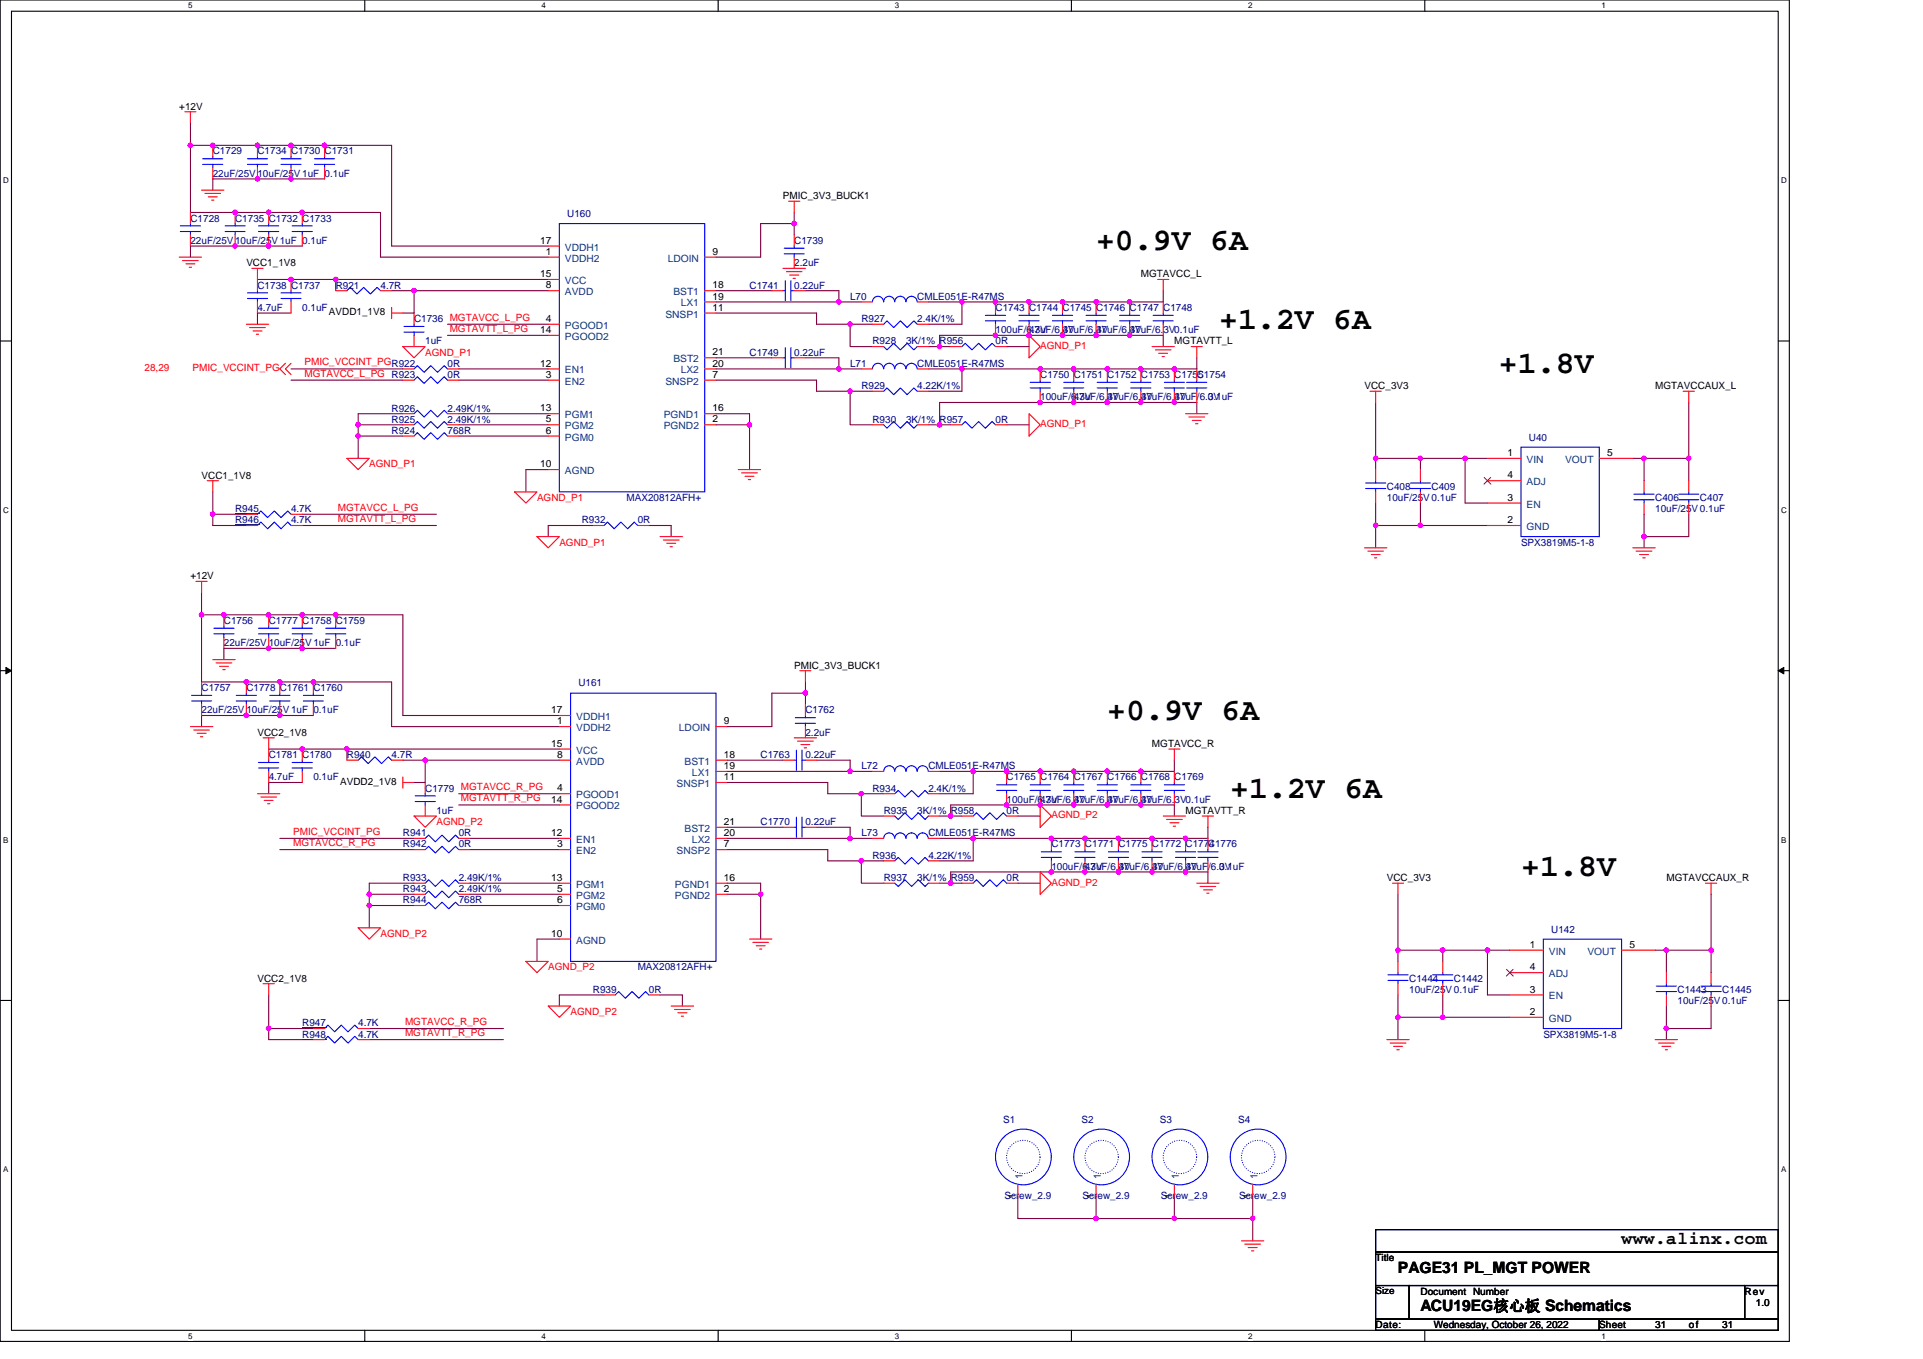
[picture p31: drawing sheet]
<svg xmlns="http://www.w3.org/2000/svg" width="297mm" height="210mm" viewBox="0 0 297 210" stroke-linecap="round" stroke-linejoin="round" font-family="sans-serif">
<defs><g id="words">
<g font-size="4.9">
<text x="169.3" y="38.7">+0.9V 6A</text>
<text x="188.3" y="50.8">+1.2V 6A</text>
<text x="231.5" y="57.7">+1.8V</text>
<text x="171" y="111.2">+0.9V 6A</text>
<text x="190" y="123.3">+1.2V 6A</text>
<text x="234.9" y="135.4">+1.8V</text>
</g>
<text font-size="2.8" x="250.5" y="192.3">www.alinx.com</text>
<g font-size="2.4">
<text x="215.9" y="196.7">PAGE31 PL_MGT POWER</text>
<text x="219.4" y="202.6">ACU19EG核心板 Schematics</text>
</g>
<g font-size="1.5">
<text x="27.7" y="17">+12V</text>
<text x="120.9" y="30.8">PMIC_3V3_BUCK1</text>
<text x="38.1" y="41.1">VCC1_1V8</text>
<text x="83.4" y="37.7">17</text>
<text x="84.3" y="39.4">1</text>
<text x="110.1" y="39.4">9</text>
<text x="83.4" y="42.8">15</text>
<text x="84.3" y="44.6">8</text>
<text x="110.1" y="46.3">19</text>
<text x="110.1" y="44.6">18</text>
<text x="176.2" y="42.9">MGTAVCC_L</text>
<text x="50.8" y="48.7">AVDD1_1V8</text>
<text x="83.4" y="51.5">14</text>
<text x="84.3" y="49.7">4</text>
<text x="110.1" y="48">11</text>
<text x="181.4" y="53.2">MGTAVTT_L</text>
<text x="83.4" y="56.6">12</text>
<text x="84.3" y="58.4">3</text>
<text x="110.1" y="56.6">20</text>
<text x="110.1" y="58.4">7</text>
<text x="110.1" y="54.9">21</text>
<text x="83.4" y="63.6">13</text>
<text x="84.3" y="65.3">5</text>
<text x="110.1" y="63.6">16</text>
<text x="110.1" y="65.3">2</text>
<text x="210.8" y="60.1">VCC_3V3</text>
<text x="255.7" y="60.1">MGTAVCCAUX_L</text>
<text x="84.3" y="67">6</text>
<text x="232.9" y="70.5">1</text>
<text x="248.2" y="70.5">5</text>
<text x="31.1" y="74">VCC1_1V8</text>
<text x="83.4" y="72.2">10</text>
<text x="232.9" y="73.9">4</text>
<text x="232.9" y="77.4">3</text>
<text x="232.9" y="80.8">2</text>
<text x="29.4" y="89.5">+12V</text>
<text x="122.7" y="103.3">PMIC_3V3_BUCK1</text>
<text x="39.8" y="113.7">VCC2_1V8</text>
<text x="85.2" y="110.2">17</text>
<text x="86" y="111.9">1</text>
<text x="111.8" y="111.9">9</text>
<text x="85.2" y="115.4">15</text>
<text x="86" y="117.1">8</text>
<text x="111.8" y="118.8">19</text>
<text x="111.8" y="117.1">18</text>
<text x="177.9" y="115.4">MGTAVCC_R</text>
<text x="52.6" y="121.3">AVDD2_1V8</text>
<text x="85.2" y="124">14</text>
<text x="86" y="122.3">4</text>
<text x="111.8" y="120.5">11</text>
<text x="183.1" y="125.8">MGTAVTT_R</text>
<text x="85.2" y="129.2">12</text>
<text x="86" y="130.9">3</text>
<text x="111.8" y="129.2">20</text>
<text x="111.8" y="130.9">7</text>
<text x="111.8" y="127.5">21</text>
<text x="85.2" y="136.1">13</text>
<text x="86" y="137.8">5</text>
<text x="111.8" y="136.1">16</text>
<text x="111.8" y="137.8">2</text>
<text x="214.2" y="136.1">VCC_3V3</text>
<text x="257.4" y="136.1">MGTAVCCAUX_R</text>
<text x="86" y="139.6">6</text>
<text x="85.2" y="144.7">10</text>
<text x="236.3" y="146.5">1</text>
<text x="236.3" y="149.9">4</text>
<text x="251.7" y="146.5">5</text>
<text x="39.8" y="151.7">VCC2_1V8</text>
<text x="236.3" y="153.4">3</text>
<text x="236.3" y="156.8">2</text>
<text x="156.9" y="185.2" transform="rotate(-90 156.9 185.2)">1</text>
<text x="168.9" y="185.2" transform="rotate(-90 168.9 185.2)">1</text>
<text x="181" y="185.2" transform="rotate(-90 181 185.2)">1</text>
<text x="193.1" y="185.2" transform="rotate(-90 193.1 185.2)">1</text>
<text x="212.5" y="194.9">Title</text>
<text x="212.5" y="200">Size</text>
<text x="219.4" y="200">Document Number</text>
<text x="269.5" y="200">Rev</text>
<text x="271.2" y="201.8">1.0</text>
<text x="212.5" y="205.2">Date:</text>
<text x="221.5" y="205.2">Wednesday, October 26, 2022</text>
<text x="247" y="205.2">Sheet</text>
<text x="255.7" y="205.2">31</text>
<text x="260.9" y="205.2">of</text>
<text x="266" y="205.2">31</text>
</g>
<g font-size="1.5" fill="#000080">
<text x="32.9" y="23.9">C1729</text>
<text x="39.8" y="23.9">C1734 C1730 C1731</text>
<text x="32.9" y="27.3">22uF/25V10uF/25V 1uF 0.1uF</text>
<text x="29.4" y="34.2">C1728</text>
<text x="36.3" y="34.2">C1735 C1732 C1733</text>
<text x="87.6" y="33.5">U160</text>
<text x="29.4" y="37.7">22uF/25V10uF/25V1uF 0.1uF</text>
<text x="122.7" y="37.7">C1739</text>
<text x="122.7" y="41.1">2.2uF</text>
<text x="39.8" y="44.6">C1738 C1737</text>
<text x="51.9" y="44.6">R921</text>
<text x="58.8" y="44.6">4.7R</text>
<text x="115.8" y="44.6">C1741</text>
<text x="122.7" y="44.6">0.22uF</text>
<text x="131.3" y="46.3">L70</text>
<text x="141.7" y="46.3">CMLE051E-R47MS</text>
<text x="39.8" y="48">4.7uF</text>
<text x="46.7" y="48">0.1uF</text>
<text x="64" y="49.8">C1736 MGTAVCC_L_PG</text>
<text x="65.7" y="53.2">1uF</text>
<text x="133.1" y="49.8">R927</text>
<text x="134.8" y="53.2">R928</text>
<text x="139.9" y="53.2">3K/1% R956</text>
<text x="141.7" y="49.8">2.4K/1%</text>
<text x="153.8" y="53.2">0R</text>
<text x="153.8" y="48">C1743 C1744 C1745 C1746 C1747 C1748</text>
<text x="153.8" y="51.5">100uF/6.3V</text>
<text x="159" y="51.5">47uF/6.3V</text>
<text x="164.1" y="51.5">47uF/6.3V</text>
<text x="169.3" y="51.5">47uF/6.3V</text>
<text x="174.5" y="51.5">47uF/6.3V0.1uF</text>
<text x="69.1" y="56.7">0R</text>
<text x="69.1" y="58.4">0R</text>
<text x="115.8" y="54.9">C1749</text>
<text x="122.7" y="54.9">0.22uF</text>
<text x="131.3" y="56.7">L71</text>
<text x="141.7" y="56.7">CMLE051E-R47MS</text>
<text x="160.7" y="58.4">C1750 C1751 C1752 C1753 C1755</text>
<text x="184.9" y="58.4">C1754</text>
<text x="60.5" y="63.6">R926</text>
<text x="60.5" y="65.3">R925</text>
<text x="69.1" y="63.6">2.49K/1%</text>
<text x="69.1" y="65.3">2.49K/1%</text>
<text x="133.1" y="60.1">R929</text>
<text x="134.8" y="65.3">R930</text>
<text x="139.9" y="65.3">3K/1% R957</text>
<text x="141.7" y="60.1">4.22K/1%</text>
<text x="153.8" y="65.3">0R</text>
<text x="160.7" y="61.8">100uF/6.3V</text>
<text x="165.9" y="61.8">47uF/6.3V</text>
<text x="171" y="61.8">47uF/6.3V</text>
<text x="176.2" y="61.8">47uF/6.3V</text>
<text x="181.4" y="61.8">47uF/6.3V</text>
<text x="186.6" y="61.8">0.1uF</text>
<text x="60.5" y="67">R924</text>
<text x="69.1" y="67">768R</text>
<text x="236.2" y="68.1">U40</text>
<text x="96.8" y="77.4">MAX20812AFH+</text>
<text x="214.2" y="75.7">C408</text>
<text x="214.2" y="77.4">10uF/25V0.1uF</text>
<text x="221.1" y="75.7">C409</text>
<text x="255.7" y="77.4">C406</text>
<text x="262.6" y="77.4">C407</text>
<text x="36.3" y="79.1">R945</text>
<text x="36.3" y="80.9">R946</text>
<text x="45" y="79.1">4.7K</text>
<text x="45" y="80.9">4.7K</text>
<text x="89.9" y="80.9">R932</text>
<text x="98.5" y="80.9">0R</text>
<text x="255.7" y="79.1">10uF/25V 0.1uF</text>
<text x="234.9" y="84.3">SPX3819M5-1-8</text>
<text x="34.6" y="96.4">C1756</text>
<text x="34.6" y="99.9">22uF/25V 10uF/25V1uF 0.1uF</text>
<text x="41.5" y="96.4">C1777 C1758 C1759</text>
<text x="31.1" y="106.8">C1757</text>
<text x="38.1" y="106.8">C1778 C1761 C1760</text>
<text x="89.3" y="106.1">U161</text>
<text x="31.1" y="110.2">22uF/25V 10uF/25V1uF 0.1uF</text>
<text x="124.4" y="110.2">C1762</text>
<text x="124.4" y="113.7">2.2uF</text>
<text x="41.5" y="117.1">C1781 C1780</text>
<text x="53.6" y="117.1">R940</text>
<text x="60.5" y="117.1">4.7R</text>
<text x="117.5" y="117.1">C1763</text>
<text x="124.4" y="117.1">0.22uF</text>
<text x="133.1" y="118.9">L72</text>
<text x="143.4" y="118.9">CMLE051E-R47MS</text>
<text x="41.5" y="120.6">4.7uF</text>
<text x="48.4" y="120.6">0.1uF</text>
<text x="65.7" y="122.3">C1779 MGTAVCC_R_PG</text>
<text x="67.4" y="125.8">1uF</text>
<text x="134.8" y="122.3">R934</text>
<text x="136.5" y="125.8">R935</text>
<text x="141.7" y="125.8">3K/1% R958</text>
<text x="143.4" y="122.3">2.4K/1%</text>
<text x="155.5" y="125.8">0R</text>
<text x="155.5" y="120.6">C1765 C1764 C1767 C1766 C1768 C1769</text>
<text x="155.5" y="124">100uF/6.3V</text>
<text x="160.7" y="124">47uF/6.3V</text>
<text x="165.9" y="124">47uF/6.3V</text>
<text x="171" y="124">47uF/6.3V</text>
<text x="176.2" y="124">47uF/6.3V0.1uF</text>
<text x="62.2" y="129.2">R941</text>
<text x="62.2" y="130.9">R942</text>
<text x="70.9" y="129.2">0R</text>
<text x="70.9" y="130.9">0R</text>
<text x="117.5" y="127.5">C1770</text>
<text x="124.4" y="127.5">0.22uF</text>
<text x="133.1" y="129.2">L73</text>
<text x="143.4" y="129.2">CMLE051E-R47MS</text>
<text x="162.4" y="130.9">C1773 C1771 C1775 C1772 C1774</text>
<text x="186.6" y="130.9">C1776</text>
<text x="62.2" y="136.1">R933</text>
<text x="62.2" y="137.9">R943</text>
<text x="70.9" y="136.1">2.49K/1%</text>
<text x="70.9" y="137.9">2.49K/1%</text>
<text x="134.8" y="132.7">R936</text>
<text x="136.5" y="136.1">R937</text>
<text x="141.7" y="136.1">3K/1% R959</text>
<text x="143.4" y="132.7">4.22K/1%</text>
<text x="155.5" y="136.1">0R</text>
<text x="162.4" y="134.4">100uF/6.3V</text>
<text x="167.6" y="134.4">47uF/6.3V</text>
<text x="172.8" y="134.4">47uF/6.3V</text>
<text x="177.9" y="134.4">47uF/6.3V</text>
<text x="183.1" y="134.4">47uF/6.3V</text>
<text x="188.3" y="134.4">0.1uF</text>
<text x="62.2" y="139.6">R944</text>
<text x="70.9" y="139.6">768R</text>
<text x="98.5" y="149.9">MAX20812AFH+</text>
<text x="239.6" y="144.1">U142</text>
<text x="91.6" y="153.4">R939</text>
<text x="100.2" y="153.4">0R</text>
<text x="217.7" y="151.7">C1444</text>
<text x="217.7" y="153.4">10uF/25V0.1uF</text>
<text x="224.6" y="151.7">C1442</text>
<text x="259.1" y="153.4">C1443</text>
<text x="259.1" y="155.1">10uF/25V 0.1uF</text>
<text x="266" y="153.4">C1445</text>
<text x="46.7" y="158.6">R947</text>
<text x="46.7" y="160.3">R948</text>
<text x="55.3" y="158.6">4.7K</text>
<text x="55.3" y="160.3">4.7K</text>
<text x="238.4" y="160.3">SPX3819M5-1-8</text>
<text x="155" y="173.4">S1</text>
<text x="167.1" y="173.4">S2</text>
<text x="179.2" y="173.4">S3</text>
<text x="191.3" y="173.4">S4</text>
<text x="155.1" y="185.2">Screw_2.9</text>
<text x="167.2" y="185.2">Screw_2.9</text>
<text x="179.3" y="185.2">Screw_2.9</text>
<text x="191.4" y="185.2">Screw_2.9</text>
</g>
<g font-size="1.5" fill="#004080">
<text x="87.3" y="38.7">VDDH1</text>
<text x="87.3" y="40.4">VDDH2</text>
<text x="103.1" y="40.4">LDOIN</text>
<text x="87.3" y="43.9">VCC</text>
<text x="87.3" y="45.6">AVDD</text>
<text x="104" y="45.6">BST1</text>
<text x="105.2" y="47.3">LX1</text>
<text x="87.3" y="50.8">PGOOD1</text>
<text x="87.3" y="52.5">PGOOD2</text>
<text x="102.8" y="49.1">SNSP1</text>
<text x="87.3" y="57.7">EN1</text>
<text x="87.3" y="59.4">EN2</text>
<text x="102.8" y="59.4">SNSP2</text>
<text x="104" y="56">BST2</text>
<text x="105.2" y="57.7">LX2</text>
<text x="87.3" y="64.6">PGM1</text>
<text x="102.5" y="64.6">PGND1</text>
<text x="87.3" y="66.3">PGM2</text>
<text x="87.3" y="68.1">PGM0</text>
<text x="102.5" y="66.3">PGND2</text>
<text x="235.8" y="71.5">VIN</text>
<text x="241.8" y="71.5">VOUT</text>
<text x="87.3" y="73.3">AGND</text>
<text x="235.8" y="75">ADJ</text>
<text x="235.8" y="78.4">EN</text>
<text x="235.8" y="81.9">GND</text>
<text x="89" y="111.3">VDDH1</text>
<text x="89" y="113">VDDH2</text>
<text x="104.9" y="113">LDOIN</text>
<text x="89" y="116.4">VCC</text>
<text x="89" y="118.2">AVDD</text>
<text x="105.7" y="118.2">BST1</text>
<text x="106.9" y="119.9">LX1</text>
<text x="89" y="123.3">PGOOD1</text>
<text x="89" y="125.1">PGOOD2</text>
<text x="104.5" y="121.6">SNSP1</text>
<text x="89" y="130.2">EN1</text>
<text x="89" y="132">EN2</text>
<text x="104.5" y="132">SNSP2</text>
<text x="105.7" y="128.5">BST2</text>
<text x="106.9" y="130.2">LX2</text>
<text x="89" y="137.2">PGM1</text>
<text x="104.3" y="137.2">PGND1</text>
<text x="89" y="138.9">PGM2</text>
<text x="89" y="140.6">PGM0</text>
<text x="104.3" y="138.9">PGND2</text>
<text x="89" y="145.8">AGND</text>
<text x="239.3" y="147.5">VIN</text>
<text x="245.2" y="147.5">VOUT</text>
<text x="239.3" y="151">ADJ</text>
<text x="239.3" y="154.4">EN</text>
<text x="239.3" y="157.9">GND</text>
<text x="157.9" y="182.2" transform="rotate(-90 157.9 182.2)">1</text>
<text x="170" y="182.2" transform="rotate(-90 170 182.2)">1</text>
<text x="182.1" y="182.2" transform="rotate(-90 182.1 182.2)">1</text>
<text x="194.2" y="182.2" transform="rotate(-90 194.2 182.2)">1</text>
</g>
<g font-size="1.5" fill="#f00">
<text x="69.5" y="51.3">MGTAVTT_L_PG</text>
<text x="160.7" y="53.9">AGND_P1</text>
<text x="22.3" y="57.4">28,29</text>
<text x="29.8" y="57.4">PMIC_VCCINT_PG</text>
<text x="47" y="56.5">PMIC_VCCINT_PGR922</text>
<text x="47" y="58.2">MGTAVCC_L_PG R923</text>
<text x="65.7" y="54.9">AGND_P1</text>
<text x="160.7" y="66">AGND_P1</text>
<text x="57" y="72.2">AGND_P1</text>
<text x="82.9" y="77.4">AGND_P1</text>
<text x="52.2" y="78.9">MGTAVCC_L_PG</text>
<text x="52.2" y="80.6">MGTAVTT_L_PG</text>
<text x="86.4" y="84.3">AGND_P1</text>
<text x="71.2" y="123.8">MGTAVTT_R_PG</text>
<text x="45.3" y="129">PMIC_VCCINT_PG</text>
<text x="45.3" y="130.7">MGTAVCC_R_PG</text>
<text x="67.4" y="127.5">AGND_P2</text>
<text x="162.4" y="126.4">AGND_P2</text>
<text x="162.4" y="136.8">AGND_P2</text>
<text x="58.8" y="144.8">AGND_P2</text>
<text x="84.7" y="149.9">AGND_P2</text>
<text x="62.6" y="158.4">MGTAVCC_R_PG</text>
<text x="62.6" y="160.1">MGTAVTT_R_PG</text>
<text x="88.1" y="156.8">AGND_P2</text>
</g>
<g font-size="1.2">
<text x="29.1" y="1.3">5</text>
<text x="83.6" y="1.3">4</text>
<text x="138.2" y="1.3">3</text>
<text x="192.8" y="1.3">2</text>
<text x="247.4" y="1.3">1</text>
<text x=".5" y="28.3">D</text>
<text x="275.1" y="28.3">D</text>
<text x=".5" y="79.2">C</text>
<text x="275.1" y="79.2">C</text>
<text x=".5" y="130.2">B</text>
<text x="275.1" y="130.2">B</text>
<text x=".5" y="181.1">A</text>
<text x="275.1" y="181.1">A</text>
<text x="29.1" y="206.8">5</text>
<text x="83.6" y="206.8">4</text>
<text x="138.2" y="206.8">3</text>
<text x="192.8" y="206.8">2</text>
<text x="247.4" y="206.8">1</text>
</g>
</g></defs>
<path d="M0 0h276.4v207.3h-276.4zM1.8 1.7h272.9v203.8h-272.9z" fill="none" stroke="#000" stroke-width=".17"/>
<g fill="#fff">
<path d="M29.1 .2h.6v1.4h-.6z"/>
<path d="M29.1 205.7h.6v1.4h-.6z"/>
</g>
<path d="M56.3 0v1.7M56.3 205.5v1.8" fill="none" stroke="#000" stroke-width=".17"/>
<g fill="#fff">
<path d="M83.6 .2h.7v1.4h-.7z"/>
<path d="M83.6 205.7h.7v1.4h-.7z"/>
</g>
<path d="M110.9 0v1.7M110.9 205.5v1.8" fill="none" stroke="#000" stroke-width=".17"/>
<g fill="#fff">
<path d="M138.2 .2h.7v1.4h-.7z"/>
<path d="M138.2 205.7h.7v1.4h-.7z"/>
</g>
<path d="M165.5 0v1.7M165.5 205.5v1.8" fill="none" stroke="#000" stroke-width=".17"/>
<g fill="#fff">
<path d="M192.8 .2h.6v1.4h-.6z"/>
<path d="M192.8 205.7h.6v1.4h-.6z"/>
</g>
<path d="M220.1 0v1.7M220.1 205.5v1.8" fill="none" stroke="#000" stroke-width=".17"/>
<g fill="#fff">
<path d="M247.4 .2h.6v1.4h-.6z"/>
<path d="M247.4 205.7h.6v1.4h-.6z"/>
<path d="M.5 27.2h.8v1.4h-.8z"/>
<path d="M275.1 27.2h.9v1.4h-.9z"/>
<path d="M.5 78.1h.8v1.4h-.8z"/>
<path d="M275.1 78.1h.9v1.4h-.9z"/>
</g>
<path d="M0 52.7h1.8M274.7 52.7h1.7" fill="none" stroke="#000" stroke-width=".17"/>
<g fill="#fff">
<path d="M.5 129.1h.8v1.4h-.8z"/>
<path d="M275.1 129.1h.8v1.4h-.8z"/>
</g>
<path d="M0 103.6h1.8M274.7 103.6h1.7" fill="none" stroke="#000" stroke-width=".17"/>
<path d="M.9 103.1l.9 .5-.9 .5zM274.7 103.6l.8-.5v1z" fill="#000" stroke="#000" stroke-width=".15"/>
<g fill="#fff">
<path d="M.5 180h.8v1.4h-.8z"/>
<path d="M275.1 180h.8v1.4h-.8z"/>
</g>
<path d="M0 154.6h1.8M274.7 154.6h1.7M212.5 190h62.2v3.5h-62.2zM212.5 193.5h62.2v5.1h-62.2zM212.5 198.6h5.2v5.2h-5.2zM217.7 198.6h51.8v5.2h-51.8zM269.5 198.6h5.2v5.2h-5.2zM212.5 203.8h34.5v1.7h-34.5zM247 203.8h27.7v1.7h-27.7z" fill="none" stroke="#000" stroke-width=".17"/>
<g fill="none" stroke="#800040" stroke-width=".17">
<path d="M29.4 19v3.5M29.4 22.5h31.1v15.5h24.2M29.4 22.5v10.3h29.4v6.9h25.9M46.7 38h-17.3v1.7M50.1 27.6h-17.2v1.8M122.7 34.5h-5.2v5.2h-6.9M122.7 32.8v1.7M122.7 34.5v1.8M39.8 43.2h12.1M45 57h17.2M45 58.7h17.2M45 48.4h-5.2v1.7"/>
<path d="M51.9 43.2v1.7M51.9 43.2h32.8M60.5 44.9h3.5M64 44.9v3.5h-1.8M64 44.9h20.7M69.1 50.1h15.6M69.1 51.8h15.6M70.9 57h13.8M70.9 58.7h13.8M110.6 46.7h19M110.6 48.4h15.5v1.7h5.2M110.6 57h19"/>
<path d="M110.6 58.7h15.5v1.8h5.2M110.6 44.9h8.6M110.6 55.3h8.6M124.4 44.9h5.2v1.8M124.4 55.3h5.2v1.7M129.6 46.7h3.5M129.6 57h3.5M131.3 50.1v3.5h3.5M131.3 50.1h3.5M143.4 46.7h5.2M143.4 57h5.2M143.4 53.6h1.7"/>
<path d="M145.1 53.6h1.8M148.6 46.7v3.4h-5.2M148.6 57v3.5h-5.2M155.5 53.6h3.5M179.7 44.9v1.8h-31.1M179.7 53.6v-1.8h-34.6v1.8M184.9 55.3v1.7h-36.3M32.9 76v3.5h5.2M32.9 79.5v1.7h5.2M46.7 79.5h20.7M55.3 67.4h6.9M55.3 67.4v3.4"/>
<path d="M55.3 65.6h6.9M55.3 65.6v1.8M62.2 63.9h-6.9v1.7M70.9 63.9h13.8M70.9 65.6h13.8M70.9 67.4h13.8M84.7 72.6h-3.5v3.4M110.6 63.9h5.2v1.7M110.6 65.6h5.2M115.8 65.6v7M131.3 60.5v5.1h3.5M131.3 60.5h3.5"/>
<path d="M143.4 65.6h1.7M145.1 65.6h1.8M155.5 65.6h3.5M184.9 63.9v-1.7h-39.8v3.4M212.5 77.7v3.5M212.5 62.2v8.6M212.5 70.8h6.9M212.5 70.8v1.8M219.4 70.8h6.9M219.4 70.8v1.8M219.4 77.7v3.5h10.4M226.3 70.8v6.9h3.5"/>
<path d="M226.3 70.8h3.5M252.2 70.8h1.8M254 79.5v3.4M254 70.8h6.9M254 70.8v3.5M260.9 62.2v8.6M260.9 79.5v3.4h-6.9M260.9 70.8v3.5M31.1 95h31.1v15.6h24.2M31.1 95v10.4h29.4v6.9h25.9M31.1 91.5v3.5M46.7 81.2h20.7"/>
<path d="M91.6 81.2h-6.9v1.7M100.2 81.2h3.5v1.7M212.5 81.2h6.9M212.5 81.2v3.4M254 82.9v1.7M41.5 115.7h12.1M48.4 110.6h-17.3v1.7M51.9 100.2h-17.3v1.7M53.6 115.7v1.8M53.6 115.7h32.8M62.2 117.5h3.5M65.7 117.5v3.4h-1.7"/>
<path d="M65.7 117.5h20.7M112.3 119.2h19M112.3 117.5h8.6M124.4 107.1h-5.2v5.2h-6.9M124.4 105.4v1.7M124.4 107.1v1.7M126.1 117.5h5.2v1.7M131.3 119.2h3.5M145.1 119.2h5.2M150.3 119.2v3.4h-5.2M181.4 117.5v1.7h-31.1M43.2 129.5h20.8"/>
<path d="M43.2 131.3h20.8M46.7 120.9h-5.2v1.7M57 139.9h7M57 138.2v1.7M57 139.9v3.5M57 138.2h7M64 136.5h-7v1.7M70.9 122.6h15.5M70.9 124.4h15.5M72.6 136.5h13.8M72.6 138.2h13.8M72.6 139.9h13.8"/>
<path d="M72.6 129.5h13.8M72.6 131.3h13.8M112.3 129.5h19M112.3 127.8h8.6M112.3 120.9h15.6v1.7h5.2M112.3 131.3h15.6v1.7h5.2M112.3 136.5h5.2v1.7M112.3 138.2h5.2M117.5 138.2v6.9M126.1 127.8h5.2v1.7M131.3 129.5h3.5M133.1 122.6v3.5h3.4"/>
<path d="M133.1 122.6h3.4M133.1 133v3.5h3.4M133.1 133h3.4M145.1 129.5h5.2M145.1 136.5h1.8v-1.8h39.7v1.8M145.1 126.1h1.8M146.9 126.1h1.7M146.9 136.5h1.7M150.3 129.5v3.5h-5.2M157.2 126.1h3.5M157.2 136.5h3.5M181.4 126.1v-1.7h-25.9h-8.6v1.7"/>
<path d="M186.6 127.8v1.7h-36.3M215.9 138.2v8.6M264.3 138.2v8.6M41.5 153.7v5.2M48.4 158.9h-6.9v1.7h6.9M57 158.9h20.8M86.4 145.1h-3.5v3.4M93.3 153.7h-6.9v1.7M102 153.7h3.4v1.7M215.9 157.2h7M215.9 157.2v3.4M215.9 146.8h7"/>
<path d="M215.9 146.8v1.7M215.9 153.7v3.5M222.9 146.8v1.7M222.9 153.7v3.5h10.3M222.9 146.8h6.9M229.8 146.8h3.4M229.8 146.8v6.9h3.4M255.7 146.8h1.7M257.4 146.8h6.9M257.4 146.8v3.5M257.4 155.4v3.5M257.4 158.9v1.7"/>
<path d="M264.3 155.4v3.5h-6.9M264.3 146.8v3.5M57 160.6h20.8M157.2 184.8v3.5h12.1M169.3 184.8v3.5M169.3 188.3h12.1M181.4 188.3h12.1M181.4 184.8v3.5M193.5 188.3v3.4M193.5 184.8v3.5"/>
</g>
<g fill="#f0f" stroke="#f0f" stroke-width=".17">
<circle cx="212.5" cy="70.8" r=".33"/>
<circle cx="212.5" cy="81.2" r=".34"/>
<circle cx="219.4" cy="70.8" r=".33"/>
<circle cx="219.4" cy="81.2" r=".34"/>
<circle cx="253.9" cy="70.8" r=".33"/>
<circle cx="253.9" cy="82.9" r=".34"/>
<circle cx="260.8" cy="70.8" r=".33"/>
<circle cx="226.3" cy="70.8" r=".33"/>
<circle cx="215.9" cy="157.2" r=".33"/>
<circle cx="264.3" cy="146.8" r=".34"/>
<circle cx="257.4" cy="146.8" r=".34"/>
<circle cx="229.8" cy="146.8" r=".34"/>
<circle cx="222.8" cy="146.8" r=".34"/>
<circle cx="222.8" cy="157.2" r=".33"/>
<circle cx="257.4" cy="158.9" r=".34"/>
<circle cx="215.9" cy="146.8" r=".34"/>
<circle cx="55.3" cy="67.3" r=".34"/>
<circle cx="55.3" cy="65.6" r=".34"/>
<circle cx="115.8" cy="65.6" r=".34"/>
<circle cx="39.8" cy="27.6" r=".33"/>
<circle cx="122.7" cy="34.5" r=".34"/>
<circle cx="39.8" cy="22.5" r=".34"/>
<circle cx="32.8" cy="22.5" r=".34"/>
<circle cx="36.3" cy="32.8" r=".34"/>
<circle cx="46.7" cy="32.8" r=".34"/>
<circle cx="41.5" cy="32.8" r=".34"/>
<circle cx="29.4" cy="22.5" r=".34"/>
<circle cx="36.3" cy="38" r=".34"/>
<circle cx="41.5" cy="38" r=".34"/>
<circle cx="129.6" cy="46.6" r=".34"/>
<circle cx="148.6" cy="46.6" r=".34"/>
<circle cx="153.8" cy="46.6" r=".34"/>
<circle cx="131.3" cy="50.1" r=".34"/>
<circle cx="164.1" cy="46.6" r=".34"/>
<circle cx="158.9" cy="46.6" r=".34"/>
<circle cx="174.5" cy="46.6" r=".34"/>
<circle cx="169.3" cy="46.6" r=".34"/>
<circle cx="50.1" cy="22.5" r=".34"/>
<circle cx="158.9" cy="51.8" r=".34"/>
<circle cx="164.1" cy="51.8" r=".34"/>
<circle cx="174.5" cy="51.8" r=".34"/>
<circle cx="169.3" cy="51.8" r=".34"/>
<circle cx="129.6" cy="57" r=".34"/>
<circle cx="148.6" cy="57" r=".34"/>
<circle cx="160.7" cy="57" r=".34"/>
<circle cx="131.3" cy="60.4" r=".34"/>
<circle cx="165.8" cy="57" r=".34"/>
<circle cx="176.2" cy="57" r=".34"/>
<circle cx="171" cy="57" r=".34"/>
<circle cx="181.4" cy="57" r=".34"/>
<circle cx="165.8" cy="62.2" r=".33"/>
<circle cx="160.7" cy="62.2" r=".33"/>
<circle cx="176.2" cy="62.2" r=".33"/>
<circle cx="171" cy="62.2" r=".33"/>
<circle cx="181.4" cy="62.2" r=".33"/>
<circle cx="44.9" cy="22.5" r=".34"/>
<circle cx="44.9" cy="27.6" r=".33"/>
<circle cx="51.9" cy="43.2" r=".34"/>
<circle cx="63.9" cy="44.9" r=".33"/>
<circle cx="44.9" cy="43.2" r=".34"/>
<circle cx="57" cy="138.2" r=".34"/>
<circle cx="57" cy="139.9" r=".33"/>
<circle cx="117.5" cy="138.2" r=".34"/>
<circle cx="41.5" cy="100.2" r=".34"/>
<circle cx="46.7" cy="100.2" r=".34"/>
<circle cx="41.5" cy="95" r=".34"/>
<circle cx="34.6" cy="95" r=".34"/>
<circle cx="51.9" cy="95" r=".34"/>
<circle cx="46.7" cy="95" r=".34"/>
<circle cx="38" cy="105.4" r=".33"/>
<circle cx="43.2" cy="105.4" r=".33"/>
<circle cx="31.1" cy="95" r=".34"/>
<circle cx="38" cy="110.5" r=".34"/>
<circle cx="43.2" cy="110.5" r=".34"/>
<circle cx="131.3" cy="119.2" r=".34"/>
<circle cx="133" cy="122.6" r=".33"/>
<circle cx="150.3" cy="119.2" r=".34"/>
<circle cx="155.5" cy="119.2" r=".34"/>
<circle cx="165.8" cy="119.2" r=".34"/>
<circle cx="160.7" cy="119.2" r=".34"/>
<circle cx="176.2" cy="119.2" r=".34"/>
<circle cx="171" cy="119.2" r=".34"/>
<circle cx="160.7" cy="124.4" r=".34"/>
<circle cx="165.8" cy="124.4" r=".34"/>
<circle cx="176.2" cy="124.4" r=".34"/>
<circle cx="171" cy="124.4" r=".34"/>
<circle cx="131.3" cy="129.5" r=".34"/>
<circle cx="150.3" cy="129.5" r=".34"/>
<circle cx="133" cy="133" r=".34"/>
<circle cx="167.6" cy="129.5" r=".34"/>
<circle cx="162.4" cy="129.5" r=".34"/>
<circle cx="177.9" cy="129.5" r=".34"/>
<circle cx="172.8" cy="129.5" r=".34"/>
<circle cx="183.1" cy="129.5" r=".34"/>
<circle cx="167.6" cy="134.7" r=".34"/>
<circle cx="177.9" cy="134.7" r=".34"/>
<circle cx="172.8" cy="134.7" r=".34"/>
<circle cx="183.1" cy="134.7" r=".34"/>
<circle cx="41.5" cy="158.9" r=".34"/>
<circle cx="53.6" cy="115.7" r=".34"/>
<circle cx="65.7" cy="117.5" r=".34"/>
<circle cx="46.7" cy="115.7" r=".34"/>
<circle cx="48.4" cy="105.4" r=".33"/>
<circle cx="32.9" cy="79.4" r=".33"/>
<circle cx="153.8" cy="51.8" r=".34"/>
<circle cx="145.1" cy="53.5" r=".33"/>
<circle cx="145.1" cy="65.6" r=".34"/>
<circle cx="155.5" cy="124.4" r=".34"/>
<circle cx="146.9" cy="126.1" r=".34"/>
<circle cx="162.4" cy="134.7" r=".34"/>
<circle cx="146.9" cy="136.4" r=".34"/>
<circle cx="124.4" cy="107.1" r=".34"/>
<circle cx="181.4" cy="188.3" r=".34"/>
<circle cx="169.3" cy="188.3" r=".34"/>
<circle cx="193.5" cy="188.3" r=".34"/>
</g>
<g fill="none" stroke="#f00" stroke-width=".17">
<path d="M28.6 17.3h1.7M29.4 17.3v1.7M27.7 39.7h3.4M29.4 32.8v1.7M29.4 36.3v1.7M31.1 29.4h3.5M31.7 29.9h2.4M32.2 30.4h1.3M32.7 30.9h.3M32.9 22.5v1.7M32.9 25.9v1.7M36.3 32.8v1.7"/>
<path d="M36.3 36.3v1.7M39.8 22.5v1.7M39.8 25.9v1.7M41.5 32.8v1.7M41.5 36.3v1.7M45 22.5v1.7M45 25.9v1.7M46.7 32.8v1.7M46.7 36.3v1.7M50.1 22.5v1.7M50.1 25.9v1.7M84.7 38h1.7"/>
<path d="M84.7 39.7h1.7M108.9 39.7h1.7M121.8 31.1h1.7M122.7 31.1v1.7M122.7 36.3v1.7M122.7 39.7v1.8M28.2 40.3h2.4M28.7 40.8h1.4M29.2 41.3h.4M38.1 50.1h3.4M38.6 50.6h2.4M38.9 41.5h1.7"/>
<path d="M39.1 51.1h1.4M39.6 51.6h.3M39.8 46.7v1.7M39.8 41.5v3.4M44.1 56.1l-.9 .9 .9 .9M45 43.2v1.7M45 46.7v1.7M45 56.1l-.9 .9 .9 .9M51.9 44.9h1.7M58.8 44.9h1.7M60.5 48.4h1.7M60.5 47.5v1.7"/>
<path d="M62.2 57h1.8M62.2 58.7h1.8M62.2 53.6h3.5l-1.7 1.7zM64 48.4v1.7M64 51.8v1.8M69.1 57h1.8M69.1 58.7h1.8M84.7 43.2h1.7M84.7 44.9h1.7M84.7 50.1h1.7M84.7 51.8h1.7M84.7 57h1.7"/>
<path d="M84.7 58.7h1.7M108.9 44.9h1.7M108.9 46.7h1.7M108.9 48.4h1.7M108.9 55.3h1.7M108.9 57h1.7M108.9 58.7h1.7M119.2 55.3h1.7M119.2 44.9h1.7M120.9 41.5h3.5M121.5 42h2.4M122 42.5h1.4"/>
<path d="M122.5 43h.3M122.7 55.3h1.7M122.7 44.9h1.7M133.1 57h1.7M133.1 46.7h1.7M134.8 50.1h1.7M134.8 53.6h1.7M141.7 57h1.7M141.7 46.7h1.7M141.7 50.1h1.7M141.7 53.6h1.7M146.9 53.6h1.7"/>
<path d="M153.8 46.7v1.7M153.8 50.1v1.7M153.8 53.6h1.7M159 51.8l1.7 1.8-1.7 1.7zM159 46.7v1.7M159 50.1v1.7M160.7 57v1.7M164.1 46.7v1.7M164.1 50.1v1.7M165.9 57v1.7M169.3 46.7v1.7M169.3 50.1v1.7"/>
<path d="M171 57v1.7M174.5 46.7v1.7M174.5 50.1v1.7M176.2 57v1.7M177.9 53.6h3.5M178.5 54.1h2.4M178.8 43.2h1.7M179 54.6h1.4M179.5 55.1h.3M179.7 43.2v1.7M179.7 46.7v1.7M179.7 50.1v1.7"/>
<path d="M181.4 57v1.7M184 53.6h1.7M184.9 53.6v1.7M184.9 57v1.7M32 74.3h1.7M32.9 74.3v1.7M38.1 79.5h1.7M45 79.5h1.7M53.6 70.8h3.4l-1.7 1.8zM62.2 63.9h1.8M62.2 65.6h1.8M62.2 67.4h1.8"/>
<path d="M69.1 63.9h1.8M69.1 65.6h1.8M69.1 67.4h1.8M79.5 76h3.4l-1.7 1.7zM84.7 63.9h1.7M84.7 65.6h1.7M84.7 67.4h1.7M84.7 72.6h1.7M108.9 63.9h1.7M108.9 65.6h1.7M114 72.6h3.5M114.6 73.1h2.4"/>
<path d="M115.1 73.6h1.4M115.6 74.1h.3M134.8 60.5h1.7M134.8 65.6h1.7M141.7 60.5h1.7M141.7 65.6h1.7M146.9 65.6h1.7M153.8 65.6h1.7M159 63.9l1.7 1.7-1.7 1.8zM160.7 60.5v1.7M165.9 60.5v1.7M171 60.5v1.7"/>
<path d="M176.2 60.5v1.7M181.4 60.5v1.7M183.1 63.9h3.5M183.6 64.4h2.5M184.2 65h1.3M184.7 65.5h.3M184.9 60.5v1.7M211.6 60.5h1.8M212.5 60.5v1.7M212.5 72.6v1.7M212.5 76v1.7M219.4 72.6v1.7"/>
<path d="M219.4 76v1.7M229.8 70.8h5.1M229.8 74.3h5.1M229.8 77.7h5.1M247 70.8h5.2M254 74.3v1.7M254 77.7v1.8M260 60.5h1.7M260.9 60.5v1.7M260.9 74.3v1.7M260.9 77.7v1.8M30.3 89.8h1.7"/>
<path d="M31.1 89.8v1.7M34.6 95v1.7M34.6 98.5v1.7M38.1 81.2h1.7M41.5 95v1.7M41.5 98.5v1.7M45 81.2h1.7M46.7 95v1.7M46.7 98.5v1.7M51.9 95v1.7M51.9 98.5v1.7M82.9 82.9h3.5l-1.7 1.7z"/>
<path d="M91.6 81.2h1.7M98.5 81.2h1.7M102 82.9h3.4M102.5 83.4h2.4M103 83.9h1.4M103.5 84.5h.4M210.8 84.6h3.4M211.3 85.2h2.4M211.8 85.7h1.4M212.3 86.2h.4M229.8 81.2h5.1M252.2 84.6h3.5"/>
<path d="M252.7 85.2h2.5M253.3 85.7h1.3M253.8 86.2h.3M29.4 112.3h3.5M29.9 112.8h2.4M30.5 113.3h1.3M31 113.8h.3M31.1 105.4v1.7M31.1 108.8v1.8M32.9 101.9h3.4M33.4 102.4h2.4M33.9 103h1.4"/>
<path d="M34.4 103.5h.4M38.1 105.4v1.7M38.1 108.8v1.8M40.6 114h1.8M41.5 114v3.5M41.5 119.2v1.7M43.2 105.4v1.7M43.2 108.8v1.8M46.7 115.7v1.8M46.7 119.2v1.7M48.4 105.4v1.7M48.4 108.8v1.8"/>
<path d="M53.6 117.5h1.7M60.5 117.5h1.7M86.4 110.6h1.7M86.4 112.3h1.7M86.4 115.7h1.7M86.4 117.5h1.7M110.6 112.3h1.7M110.6 117.5h1.7M110.6 119.2h1.7M120.9 117.5h1.8M122.7 114h3.4M123.2 114.5h2.4"/>
<path d="M123.5 103.6h1.8M123.7 115h1.4M124.2 115.5h.4M124.4 103.6v1.8M124.4 108.8v1.8M124.4 112.3v1.7M124.4 117.5h1.7M134.8 119.2h1.7M143.4 119.2h1.7M155.5 119.2v1.7M160.7 119.2v1.7M165.9 119.2v1.7"/>
<path d="M171 119.2v1.7M176.2 119.2v1.7M180.5 115.7h1.8M181.4 115.7v1.8M181.4 119.2v1.7M39.8 122.6h3.4M40.3 123.1h2.4M40.8 123.7h1.4M41.3 124.2h.4M62.2 120.9h1.8M62.2 120.1v1.7M64 126.1h3.4l-1.7 1.7z"/>
<path d="M64 139.9h1.7M64 136.5h1.7M64 129.5h1.7M64 131.3h1.7M64 138.2h1.7M65.7 120.9v1.7M65.7 124.4v1.7M70.9 139.9h1.7M70.9 136.5h1.7M70.9 129.5h1.7M70.9 131.3h1.7M70.9 138.2h1.7"/>
<path d="M86.4 122.6h1.7M86.4 124.4h1.7M86.4 129.5h1.7M86.4 131.3h1.7M86.4 136.5h1.7M86.4 138.2h1.7M86.4 139.9h1.7M110.6 120.9h1.7M110.6 127.8h1.7M110.6 129.5h1.7M110.6 131.3h1.7M110.6 136.5h1.7"/>
<path d="M110.6 138.2h1.7M120.9 127.8h1.8M124.4 127.8h1.7M134.8 129.5h1.7M136.5 122.6h1.7M136.5 126.1h1.7M136.5 133h1.7M136.5 136.5h1.7M143.4 122.6h1.7M143.4 126.1h1.7M143.4 129.5h1.7M143.4 133h1.7"/>
<path d="M143.4 136.5h1.7M148.6 126.1h1.7M148.6 136.5h1.7M155.5 126.1h1.7M155.5 136.5h1.7M155.5 122.6v1.8M160.7 134.7l1.7 1.8-1.7 1.7zM160.7 124.4l1.7 1.7-1.7 1.7zM160.7 122.6v1.8M162.4 129.5v1.8M162.4 133v1.7M165.9 122.6v1.8"/>
<path d="M167.6 129.5v1.8M167.6 133v1.7M171 122.6v1.8M172.8 129.5v1.8M172.8 133v1.7M176.2 122.6v1.8M177.9 129.5v1.8M177.9 133v1.7M179.7 126.1h3.4M180.2 126.6h2.4M180.7 127.1h1.4M181.2 127.7h.4"/>
<path d="M181.4 122.6v1.8M183.1 129.5v1.8M183.1 133v1.7M184.9 136.5h3.4M185.4 137h2.4M185.7 126.1h1.7M185.9 137.5h1.4M186.4 138h.4M186.6 126.1v1.7M186.6 129.5v1.8M186.6 133v1.7M215.1 136.5h1.7"/>
<path d="M215.9 136.5v1.7M263.4 136.5h1.8M264.3 136.5v1.7M40.6 152h1.8M41.5 152v1.7M48.4 158.9h1.7M55.3 143.4h3.5l-1.8 1.7zM55.3 158.9h1.7M81.2 148.5h3.5l-1.8 1.8zM84.7 155.4h3.4l-1.7 1.8zM86.4 145.1h1.7M93.3 153.7h1.7"/>
<path d="M100.2 153.7h1.8M103.7 155.4h3.4M104.2 156h2.4M104.7 156.5h1.4M105.2 157h.4M115.8 145.1h3.4M116.3 145.6h2.4M116.8 146.1h1.4M117.3 146.6h.4M215.9 148.5v1.8M215.9 152v1.7M222.9 148.5v1.8"/>
<path d="M222.9 152v1.7M233.2 146.8h5.2M233.2 150.3h5.2M233.2 153.7h5.2M233.2 157.2h5.2M250.5 146.8h5.2M257.4 150.3v1.7M257.4 153.7v1.7M264.3 150.3v1.7M264.3 153.7v1.7M48.4 160.6h1.7M55.3 160.6h1.7"/>
<path d="M214.2 160.6h3.5M214.7 161.2h2.5M215.3 161.7h1.3M215.8 162.2h.3M255.7 160.6h3.4M256.2 161.2h2.4M256.7 161.7h1.4M257.2 162.2h.4M157.2 183.1v1.7M169.3 183.1v1.7M181.4 183.1v1.7M191.8 191.7h3.4"/>
<path d="M192.3 192.2h2.4M192.8 192.8h1.4M193.3 193.3h.4M193.5 183.1v1.7"/>
</g>
<g fill="none" stroke="#00f" stroke-width=".17">
<path d="M27.9 35.8h3.1M27.9 34.9h3.1M29.4 34.5v.4M29.4 35.8v.5M31.3 25.4h3.1M31.3 24.5h3.1M32.9 24.2v.3M32.9 25.4v.5M34.8 35.8h3.1M34.8 34.9h3.1M36.3 34.5v.4M36.3 35.8v.5"/>
<path d="M38.2 25.4h3.1M38.2 24.5h3.1M39.8 24.2v.3M39.8 25.4v.5M39.9 35.8h3.1M39.9 34.9h3.1M41.5 34.5v.4M41.5 35.8v.5M43.4 25.4h3.1M43.4 24.5h3.1M45 24.2v.3M45 25.4v.5"/>
<path d="M45.1 35.8h3.1M45.1 34.9h3.1M46.7 34.5v.4M46.7 35.8v.5M48.6 25.4h3.1M48.6 24.5h3.1M50.1 24.2v.3M50.1 25.4v.5M86.4 34.5h22.5v41.5h-22.5zM121.1 39.2h3.1M121.1 38.4h3.1M122.7 38v.4"/>
<path d="M122.7 39.2v.5M38.2 46.1h3.1M38.2 45.3h3.1M39.8 44.9v.4M39.8 46.1v.6M43.4 46.1h3.1M43.4 45.3h3.1M45 44.9v.4M45 46.1v.6M53.6 44.9l.5-.5 1 1 1.1-1 1 1 1-1 .6 .5M62.4 51.3h3.1M62.4 50.4h3.1"/>
<path d="M64 57l.5-.5 1 1 1-1 1.1 1 1-1 .5 .5M64 58.7l.5-.5 1 1 1-1 1.1 1 1-1 .5 .5M64 50.1v.3M64 51.3v.5M120.9 55.3h.4M120.9 44.9h.4M121.3 53.7v3.1M121.3 43.4v3.1M122.2 53.7v3.1M122.2 43.4v3.1M122.2 55.3h.5M122.2 44.9h.5"/>
<path d="M136.5 57a.86 .86 0 0 0-.9-.9 .86 .86 0 0 0-.8 .9M136.5 46.6a.86 .86 0 0 0-.9-.8 .86 .86 0 0 0-.8 .8M136.5 50.1l.5-.5 1 1 1.1-1 1 1 1.1-1 .5 .5M136.5 53.6l.5 .5 1-1.1 1.1 1.1 1-1.1 1.1 1.1 .5-.5M141.7 57a.87 .87 0 0 0-.9-.9 .87 .87 0 0 0-.9 .9 .87 .87 0 0 0-.8-.9 .87 .87 0 0 0-.9 .9 .85 .85 0 0 0-.9-.9 .85 .85 0 0 0-.8 .9M141.7 46.6a.87 .87 0 0 0-.9-.8 .87 .87 0 0 0-.9 .8 .87 .87 0 0 0-.8-.8 .87 .87 0 0 0-.9 .8 .85 .85 0 0 0-.9-.8 .85 .85 0 0 0-.8 .8M148.6 53.6l.5-.6 1 1.1 1.1-1.1 1 1.1 1-1.1 .6 .6M152.2 49.6h3.1M152.2 48.7h3.1M153.8 48.4v.3M153.8 49.6v.5M157.4 49.6h3.1"/>
<path d="M157.4 48.7h3.1M159 48.4v.3M159 49.6v.5M159.1 59.9h3.1M159.1 59.1h3.1M160.7 58.7v.4M160.7 59.9v.6M162.6 49.6h3.1M162.6 48.7h3.1M164.1 48.4v.3M164.1 49.6v.5M164.3 59.9h3.1"/>
<path d="M164.3 59.1h3.1M165.9 58.7v.4M165.9 59.9v.6M167.8 49.6h3.1M167.8 48.7h3.1M169.3 48.4v.3M169.3 49.6v.5M169.5 59.9h3.1M169.5 59.1h3.1M171 58.7v.4M171 59.9v.6M172.9 49.6h3.1"/>
<path d="M172.9 48.7h3.1M174.5 48.4v.3M174.5 49.6v.5M174.7 59.9h3.1M174.7 59.1h3.1M176.2 58.7v.4M176.2 59.9v.6M178.1 49.6h3.1M178.1 48.7h3.1M179.7 48.4v.3M179.7 49.6v.5M179.8 59.9h3.2"/>
<path d="M179.8 59.1h3.2M181.4 58.7v.4M181.4 59.9v.6M183.3 59.9h3.1M183.3 59.1h3.1M184.9 58.7v.4M184.9 59.9v.6M39.8 79.5l.5-.5 1 1 1.1-1 1 1 1-1 .6 .5M64 63.9l.5-.5 1 1 1-1 1.1 1 1-1 .5 .5M64 65.6l.5-.5 1 1.1 1-1.1 1.1 1.1 1-1.1 .5 .5M64 67.4l.5-.6 1 1.1 1-1.1 1.1 1.1 1-1.1 .5 .6M136.5 60.5l.5-.6 1 1.1 1.1-1.1 1 1.1 1.1-1.1 .5 .6"/>
<path d="M136.5 65.6l.5 .6 1-1.1 1.1 1.1 1-1.1 1.1 1.1 .5-.6M148.6 65.6l.5-.5 1 1.1 1.1-1.1 1 1.1 1-1.1 .6 .5M210.9 75.5h3.2M210.9 74.6h3.2M212.5 74.3v.3M212.5 75.5v.5M217.8 75.5h3.2M217.8 74.6h3.2M219.4 74.3v.3M219.4 75.5v.5M234.9 69.1h12.1v13.8h-12.1zM252.4 77.2h3.1"/>
<path d="M252.4 76.3h3.1M254 76v.3M254 77.2v.5M259.3 77.2h3.1M259.3 76.3h3.1M260.9 76v.3M260.9 77.2v.5M33 97.9h3.1M33 97.1h3.1M34.6 96.7v.4M34.6 97.9v.6M39.8 81.2l.5-.5 1 1 1.1-1 1 1 1-1 .6 .5"/>
<path d="M39.9 97.9h3.1M39.9 97.1h3.1M41.5 96.7v.4M41.5 97.9v.6M45.1 97.9h3.1M45.1 97.1h3.1M46.7 96.7v.4M46.7 97.9v.6M50.3 97.9h3.1M50.3 97.1h3.1M51.9 96.7v.4M51.9 97.9v.6"/>
<path d="M93.3 81.2l.5-.5 1.1 1 1-1 1 1 1.1-1 .5 .5M29.6 108.3h3.1M29.6 107.4h3.1M31.1 107.1v.3M31.1 108.3v.5M36.5 108.3h3.1M36.5 107.4h3.1M38.1 107.1v.3M38.1 108.3v.5M39.9 118.7h3.1M39.9 117.8h3.1M41.5 117.5v.3"/>
<path d="M41.5 118.7v.5M41.7 108.3h3.1M41.7 107.4h3.1M43.2 107.1v.3M43.2 108.3v.5M45.1 118.7h3.1M45.1 117.8h3.1M46.7 117.5v.3M46.7 118.7v.5M46.9 108.3h3.1M46.9 107.4h3.1M48.4 107.1v.3"/>
<path d="M48.4 108.3v.5M55.3 117.5l.5-.6 1.1 1.1 1-1.1 1 1.1 1.1-1.1 .5 .6M88.1 107.1h22.5v41.4h-22.5zM122.7 117.5h.3M122.8 111.8h3.2M122.8 110.9h3.2M123 115.9v3.1M123.9 115.9v3.1M123.9 117.5h.5M124.4 110.6v.3M124.4 111.8v.5M143.4 119.2a.86 .86 0 0 0-.9-.9 .86 .86 0 0 0-.8 .9 .87 .87 0 0 0-.9-.9 .87 .87 0 0 0-.9 .9 .87 .87 0 0 0-.8-.9 .87 .87 0 0 0-.9 .9 .85 .85 0 0 0-.9-.9 .85 .85 0 0 0-.8 .9"/>
<path d="M64.1 123.8h3.1M64.1 123h3.1M65.7 122.6v.4M65.7 123.8v.6M65.7 139.9l.5-.5 1 1 1.1-1 1 1 1.1-1 .5 .5M65.7 136.5l.5-.6 1 1.1 1.1-1.1 1 1.1 1.1-1.1 .5 .6M65.7 129.5l.5-.5 1 1.1 1.1-1.1 1 1.1 1.1-1.1 .5 .5M65.7 131.3l.5-.5 1 1 1.1-1 1 1 1.1-1 .5 .5M65.7 138.2l.5-.5 1 1 1.1-1 1 1 1.1-1 .5 .5M122.7 127.8h.3M123 126.3v3.1M123.9 126.3v3.1"/>
<path d="M123.9 127.8h.5M138.2 122.6l.5-.5 1.1 1 1-1 1.1 1 1-1 .5 .5M138.2 133l.5-.5 1.1 1 1-1 1.1 1 1-1 .5 .5M138.2 126.1l.5 .5 1.1-1 1 1 1.1-1 1 1 .5-.5M138.2 136.5l.5 .5 1.1-1.1 1 1.1 1.1-1.1 1 1.1 .5-.5M143.4 129.5a.86 .86 0 0 0-.9-.8 .86 .86 0 0 0-.8 .8 .87 .87 0 0 0-.9-.8 .87 .87 0 0 0-.9 .8 .87 .87 0 0 0-.8-.8 .87 .87 0 0 0-.9 .8 .85 .85 0 0 0-.9-.8 .85 .85 0 0 0-.8 .8M150.3 126.1l.5-.5 1.1 1 1-1 1 1 1.1-1 .5 .5M150.3 136.5l.5-.6 1.1 1.1 1-1.1 1 1.1 1.1-1.1 .5 .6M153.9 122.1h3.2M153.9 121.3h3.2M155.5 120.9v.4M155.5 122.1v.5"/>
<path d="M159.1 122.1h3.1M159.1 121.3h3.1M160.7 120.9v.4M160.7 122.1v.5M160.8 132.5h3.2M160.8 131.6h3.2M162.4 131.3v.3M162.4 132.5v.5M164.3 122.1h3.1M164.3 121.3h3.1M165.9 120.9v.4M165.9 122.1v.5"/>
<path d="M166 132.5h3.1M166 131.6h3.1M167.6 131.3v.3M167.6 132.5v.5M169.5 122.1h3.1M169.5 121.3h3.1M171 120.9v.4M171 122.1v.5M171.2 132.5h3.1M171.2 131.6h3.1M172.8 131.3v.3M172.8 132.5v.5"/>
<path d="M174.7 122.1h3.1M174.7 121.3h3.1M176.2 120.9v.4M176.2 122.1v.5M176.4 132.5h3.1M176.4 131.6h3.1M177.9 131.3v.3M177.9 132.5v.5M179.8 122.1h3.2M179.8 121.3h3.2M181.4 120.9v.4M181.4 122.1v.5"/>
<path d="M181.6 132.5h3.1M181.6 131.6h3.1M183.1 131.3v.3M183.1 132.5v.5M185 132.5h3.1M185 131.6h3.1M186.6 131.3v.3M186.6 132.5v.5M50.1 158.9l.5-.5 1.1 1 1-1 1.1 1 1-1 .5 .5M95 153.7l.6-.5 1 1 1-1 1.1 1 1-1 .5 .5M214.4 151.5h3.1M214.4 150.6h3.1"/>
<path d="M215.9 150.3v.3M215.9 151.5v.5M221.3 151.5h3.1M221.3 150.6h3.1M222.9 150.3v.3M222.9 151.5v.5M238.4 145.1h12.1v13.8h-12.1zM255.8 153.2h3.1M255.8 152.4h3.1M257.4 152v.4M257.4 153.2v.5M262.8 153.2h3.1"/>
<path d="M262.8 152.4h3.1M264.3 152v.4M264.3 153.2v.5M50.1 160.6l.5-.5 1.1 1.1 1-1.1 1.1 1.1 1-1.1 .5 .5"/>
<circle cx="158.1" cy="178.8" r="4.3"/>
<circle cx="170.2" cy="178.8" r="4.3"/>
<circle cx="182.3" cy="178.8" r="4.3"/>
<circle cx="194.3" cy="178.8" r="4.3"/>
</g>
<g fill="none" stroke="#00f" stroke-width=".17" stroke-dasharray="0 .3">
<circle cx="158.1" cy="178.8" r="2.58"/>
<circle cx="170.2" cy="178.8" r="2.57"/>
<circle cx="182.3" cy="178.8" r="2.58"/>
<circle cx="194.4" cy="178.8" r="2.58"/>
</g>
<path d="M229.3 73.8l1 1M230.3 73.8l-1.1 1M232.7 149.8l1 1M233.7 149.8l-1 1" fill="none" stroke="#804000" stroke-width=".15"/>
<path d="M36.3 79.3h3.7M36.3 81.1h3.7M46.7 158.8h3.7M46.7 160.5h3.7" fill="none" stroke="#000080" stroke-width=".15"/>
<use href="#words"/>
</svg>
